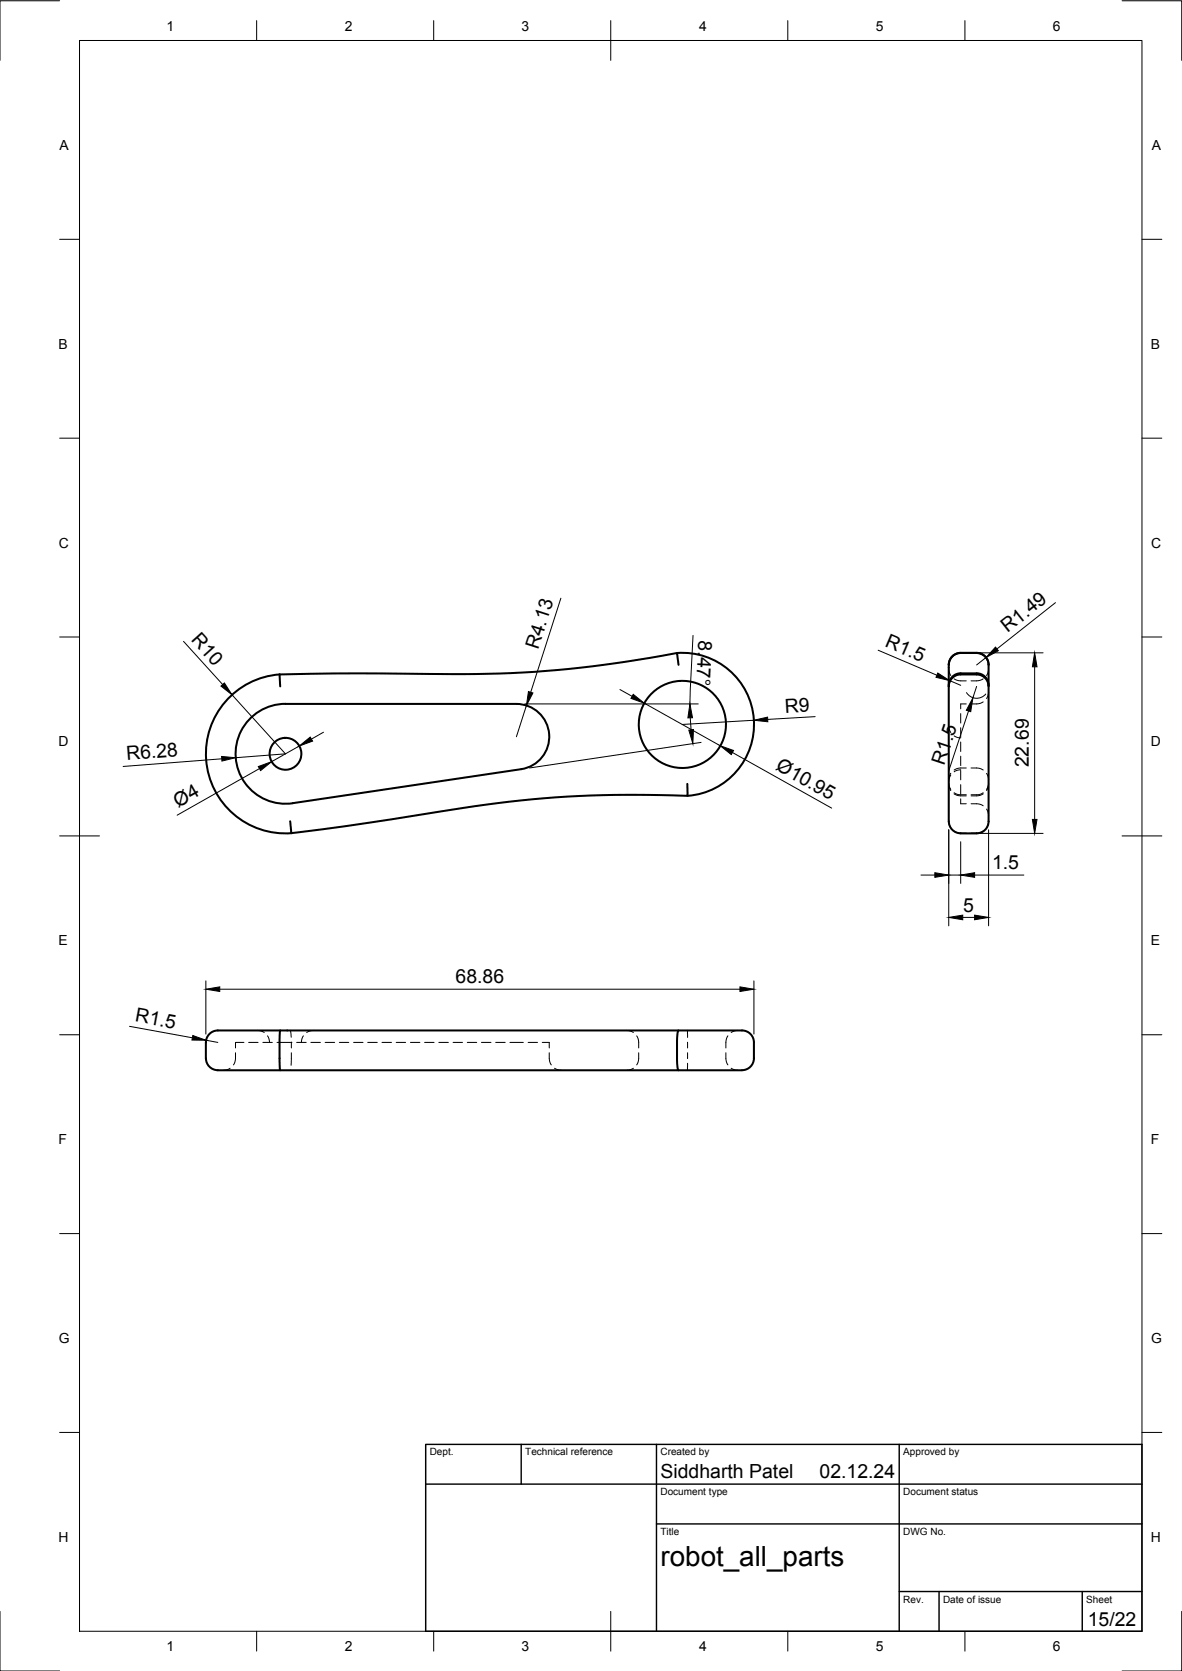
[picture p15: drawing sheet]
<svg xmlns="http://www.w3.org/2000/svg" width="297mm" height="420mm" viewBox="0 0 297 420" stroke-linecap="round" stroke-linejoin="round" font-family="sans-serif">
<defs><g id="words">
<text font-size="7" x="166" y="393.7">robot_all_parts</text>
<g font-size="4.9">
<text x="47.9" y="161" transform="rotate(48 47.9 161)">R10</text>
<text x="175.6" y="161" transform="rotate(93 175.6 161)">8.47°</text>
<text x="253.2" y="159.2" transform="rotate(-38 253.2 159.2)">R1.49</text>
<text x="135.2" y="163.5" transform="rotate(-72 135.2 163.5)">R4.13</text>
<text x="222.2" y="162.5" transform="rotate(23 222.2 162.5)">R1.5</text>
<text x="197.3" y="179.2" transform="rotate(-3 197.3 179.2)">R9</text>
<text x="31.8" y="191.2" transform="rotate(-4 31.8 191.2)">R6.28</text>
<text x="194.7" y="193.4" transform="rotate(29 194.7 193.4)">Ø10.95</text>
<text x="237.3" y="192.6" transform="rotate(-72 237.3 192.6)">R1.5</text>
<text x="258.6" y="192.9" transform="rotate(-90 258.6 192.9)">22.69</text>
<text x="44.8" y="203.1" transform="rotate(-30 44.8 203.1)">Ø4</text>
<text x="249.3" y="218.6">1.5</text>
<text x="242.1" y="229.2">5</text>
<text x="114.5" y="247.3">68.86</text>
<text x="33.8" y="256.8" transform="rotate(10 33.8 256.8)">R1.5</text>
<text x="166" y="371.7">Siddharth Patel</text>
<text x="206" y="371.7">02.12.24</text>
<text x="273.4" y="408.8">15/22</text>
</g>
<g font-size="3.5">
<text x="41.9" y="7.7">1</text>
<text x="86.6" y="7.7">2</text>
<text x="131.1" y="7.7">3</text>
<text x="175.7" y="7.7">4</text>
<text x="220.1" y="7.7">5</text>
<text x="264.6" y="7.7">6</text>
<text x="15" y="37.7">A</text>
<text x="289.5" y="37.7">A</text>
<text x="14.7" y="87.7">B</text>
<text x="289.2" y="87.7">B</text>
<text x="14.8" y="137.7">C</text>
<text x="289.3" y="137.7">C</text>
<text x="14.7" y="187.7">D</text>
<text x="289.2" y="187.7">D</text>
<text x="14.7" y="237.7">E</text>
<text x="289.2" y="237.7">E</text>
<text x="14.7" y="287.7">F</text>
<text x="289.2" y="287.7">F</text>
<text x="14.8" y="337.7">G</text>
<text x="289.3" y="337.7">G</text>
<text x="14.7" y="387.7">H</text>
<text x="289.2" y="387.7">H</text>
<text x="41.9" y="415.2">1</text>
<text x="86.6" y="415.2">2</text>
<text x="131.1" y="415.2">3</text>
<text x="175.7" y="415.2">4</text>
<text x="220.1" y="415.2">5</text>
<text x="264.6" y="415.2">6</text>
</g>
<g font-size="2.5">
<text x="108" y="366">Dept.</text>
<text x="132" y="366">Technical reference</text>
<text x="166" y="366">Created by</text>
<text x="227" y="366">Approved by</text>
<text x="166" y="376">Document type</text>
<text x="227" y="376">Document status</text>
<text x="166" y="386">Title</text>
<text x="227" y="386">DWG No.</text>
<text x="227" y="403">Rev.</text>
<text x="237" y="403">Date of issue</text>
<text x="273" y="403">Sheet</text>
</g>
</g></defs>
<!-- layer: Visible -->
<g fill="none" stroke="#000" stroke-width=".51">
<path d="M70.3 169.6l.1 3M70.3 169.6a20 20 0 0 0-18.5 21.4 20 20 0 0 0 21.4 18.5M170.2 164.2a18 18 0 0 1 19.2 16.6 18 18 0 0 1-16.6 19.3M170.5 167.2l-.4-3a282.7 282.7 0 0 1-62.3 5.3l-17.8-.2-19.7 .3M238.4 172.6a3 3 0 0 1 3-3h4a3.2 3.2 0 0 1 3 4v32.9M238.4 172.6v33.9M238.4 172.3v.3M241.4 164.1l4 .1a3.1 3.1 0 0 1 3 3.6v4.5a2.99 2.99 0 0 0-3-3M241.4 164.2a3 3 0 0 0-3 3v5.1a3 3 0 0 1 3-3h4M241.4 164.1a2.99 2.99 0 0 0-3 3M245.4 164.1a2.99 2.99 0 0 1 3 3M248.4 172.3v.3"/>
<path d="M248.4 167.2h.1M172.7 197.1l.1 3a282 282 0 0 0-62.4 4l-23.5 3.6-13.7 1.8-.3-3M73.6 202l57.4-8.6a8.2 8.2 0 0 0 7-8.8 8.2 8.2 0 0 0-8.2-7.6h-58.1a12.6 12.6 0 0 0-12.5 13.5 12.6 12.6 0 0 0 14.4 11.5M238.4 206.5a2.99 2.99 0 0 0 3 3l4 .1M248.4 206.5a2.99 2.99 0 0 1-3 3M70.4 259.1h-14.7a3.8 3.8 0 0 0-3.6 1.7l-.3 1.3M170.5 259.1h-100.1l-.1 2.1 .1 7.9h-15.7M51.7 262.1v4M51.8 266.1a2.99 2.99 0 0 0 2.9 3M170.5 269.1h16M189.5 266.1v-4a3.3 3.3 0 0 0-4.1-3h-14.9a6.1 6.1 0 0 0-.4 3v4a6.1 6.1 0 0 0 .4 3h-100.1M189.5 266.1a2.99 2.99 0 0 1-3 3"/>
<circle cx="71.7" cy="189.5" r="4"/>
<circle cx="171.5" cy="182.2" r="11"/>
</g>
<!-- layer: Hidden -->
<g fill="none" stroke="#000" stroke-width=".25">
<path d="M238.4 168.2l.2 .9 .3 .8M238.9 170.9l-.3 .7-.2 .9M239.8 170.7l.3 .2a5.1 5.1 0 0 0 2.7 .3M241.4 179.4v2.4M242.8 177h-1.4v1.2M242.8 169.5a4.5 4.5 0 0 0-3 .5M244 169.5a4.5 4.5 0 0 1 3.1 .5M247.1 176.5l-.3 .2a4.7 4.7 0 0 1-2.8 .3M247.1 170.7l-.3 .2a5.1 5.1 0 0 1-2.8 .3M247.9 170.8l.4 .8 .1 .9M248.4 174l-.1 .9-.4 .7M248.4 168.2l-.1 .9-.4 .8"/>
<path d="M238.4 197.1l.2 1 .3 .7M238.4 196.9l.2 .9 .3 .7M238.4 182.5l.2 1 .3 .7M238.9 194.4l-.3 .8-.2 .9M238.9 194.9l-.3 .7-.2 1M239.8 199.6l.9 .4 2.1 .1M239.8 199.3l.3 .2a4.5 4.5 0 0 0 2.7 .3M239.8 185l.7 .4 .9 .1M241.4 197.3v2.4M241.4 193.7v2.4M241.4 190.1v2.4M241.4 186.6v2.4"/>
<path d="M241.4 183v2.4M241.4 193.5l-.9 .2-.7 .4M242.8 193.1a4.5 4.5 0 0 0-3 .5M244 193.1a4.5 4.5 0 0 1 3.1 .5M247.1 199.3l-.3 .2a4.5 4.5 0 0 1-2.8 .3M247.1 199.6l-.9 .4-2.2 .1M247.9 194.5l.4 .7 .1 .9M248.4 197.1l-.1 1-.4 .7M248.4 196.9l-.1 .9-.4 .7M238.4 206.5l.2 1 .3 .7M239.8 209l1 .4 2 .1M241.4 200.9v1.2h1.4"/>
<path d="M244 202.1a4.5 4.5 0 0 1 3.1 .5M247.1 209l-1.1 .4-2 .1M247.9 203.4l.4 .8 .1 .9M248.4 206.5l-.1 1-.4 .7M64.7 259.1l1 .1 .7 .4M72.9 259.1l.3 1.7M78.7 259.1l-.9 .1-.7 .4M157.5 259.1l.9 .1 .8 .4M172.7 259.1l.1 1.8M185.4 259.1l-.9 .1-.8 .4M57.8 268.6l-.7 .4-.9 .1M59.2 264.7a4.5 4.5 0 0 1-.5 3.1"/>
<path d="M61.3 262.1h-2.1v1.4M62.5 262.1h2.4M66.1 262.1h2.3M67.2 260.5l.4 .7 .1 .9M69.6 262.1h3.8M73 269l-.1 .1M73.2 264.7v3.2M73.2 262v1.5M74.5 262.1h2.4M76.2 260.5l-.3 .7-.2 .9M78.1 262.1h2.4M81.7 262.1h2.4"/>
<path d="M85.3 262.1h2.4M88.9 262.1h2.3M92.4 262.1h2.4M96 262.1h2.4M99.6 262.1h2.3M103.1 262.1h2.4M106.7 262.1h2.4M110.3 262.1h2.4M113.9 262.1h2.3M117.4 262.1h2.4M121 262.1h2.4M124.6 262.1h2.4"/>
<path d="M128.1 262.1h3.4M132.7 262.1h2.4M136.3 262.1h1.7v1.4M138 264.7a4.5 4.5 0 0 0 .5 3.1M139.4 268.6l.7 .4 .9 .1M159.2 268.6l-.8 .4-.9 .1M160 260.5l.2 .3a5.1 5.1 0 0 1 .3 2.7M160.5 264.7a4.5 4.5 0 0 1-.5 3.1M172.8 267.4l-.1 1.7M172.8 262.1v1.4M172.8 264.7v1.4M182.4 264.7a4.5 4.5 0 0 0 .5 3.1"/>
<path d="M182.9 260.5l-.2 .3a5.1 5.1 0 0 0-.3 2.7M183.7 268.6l.8 .4 .9 .1"/>
</g>
<!-- layer: BORDER -->
<g fill="none" stroke="#000" stroke-width=".25">
<path d="M15 .2h-15v15M20 10.2h267v400h-267zM64.5 5.2v5M109 5.2v5M153.5 5.2v10M198 5.2v5M242.5 5.2v5M282 .2h15v15M15 60.2h5M287 60.2h5M15 110.2h5M287 110.2h5"/>
<path d="M15 160.2h5M287 160.2h5M15 210.2h10M282 210.2h10M15 260.2h5M287 260.2h5M15 310.2h5M287 310.2h5M15 360.2h5M287 360.2h5M0 405.2v15h15M64.5 410.2v5"/>
<path d="M109 410.2v5M153.5 405.2v10M198 410.2v5M242.5 410.2v5M297 405.2v15h-15"/>
</g>
<!-- layer: TITLEBLOCK -->
<path d="M107 363.2h180v47h-180zM107 373.2h180M131 363.2v10M165 363.2v47M226 363.2v47M165 383.2h122M226 400.2h61M236 400.2v10M272 400.2v10" fill="none" stroke="#000" stroke-width=".36"/>
<!-- layer: FD_Dimensions -->
<g fill="none" stroke="#000" stroke-width=".25">
<path d="M140.9 150.4l-7.5 23.7M174.2 159.8l-.8 17.2M265.2 151.5l-14.7 11.7M46.1 161.3l9.9 10.8M58.3 174.7l13.4 14.8-12.5 1M131.9 177h43.6M132.3 177.4l-2.5 7.9M155.8 173.4l3.1 1.7M161.9 176.8l19.1 10.7M220.7 163.5l14.7 6.3M238.7 171.1l2.7 1.2M242.9 174.2a3 3 0 0 0 4.8 .3"/>
<path d="M243.4 178.8l-5 15.2M243.5 164.1h18.6M245.4 172.6l-.9 2.9M247.8 165.3l-2.4 1.9M260 167.7v38.3M55.7 190.8l-24.8 1.9M65.2 193.3l-20.7 11.7M75.2 187.6l-6.9 3.9M81.3 184.1l-3 1.7M173.5 180.5l.2 3M176.2 186.7l-43.1 6.4M184.1 189.2l24.9 14"/>
<path d="M189.4 181.1l-18 1.1M204.9 180.2l-12 .7M238.4 208.6v24.2M241.4 211.6v10.5M243.5 209.6h18.6M248.4 208.6v24.2M231.4 220h3.5M238.4 220h3M241.9 230.7h3M244.9 220h12.4M32.6 258.1l15.7 2.8M51.7 246.6v13.4"/>
<path d="M55.2 248.7h130.7M189.5 246.6v13.4M51.8 261.6l2.9 .5"/>
</g>
<g fill="#000" stroke="#000" stroke-width=".25">
<path d="M55.5 172.5l.9-.8 1.9 3zM132.8 173.9l1.1 .3-1.6 3.2zM159.1 174.6l2.8 2.2-3.3-1.2zM235.7 169.2l3 1.9-3.5-.8zM244.5 175.5l-.6 3.4-1.1-.3zM250.2 162.7l.7 .9-3.1 1.7zM260 164.1l.6 3.6h-1.2zM55.7 190.2l3.5 .3-3.4 .9zM64.9 192.7l3.4-1.2-2.8 2.3zM75.2 187.6l2.8-2.3 .5 1.1zM173.4 177l.6 3.5h-1.1zM173.1 183.6l1.2-.2-.2 3.6z"/>
<path d="M181 187.5l3.3 1.2-.5 1zM189.4 181.1l3.5-.8 .1 1.2zM234.9 219.4l3.5 .6-3.5 .6zM241.4 220l3.5-.6v1.2zM259.4 206h1.2l-.6 3.6zM238.4 230.7l3.5-.6v1.2zM244.9 230.1l3.5 .6-3.5 .6zM51.7 248.7l3.5-.6v1.2zM185.9 248.1l3.6 .6-3.6 .6zM48.5 260.4l3.3 1.2-3.6-.1z"/>
</g>
<use href="#words"/>
</svg>
